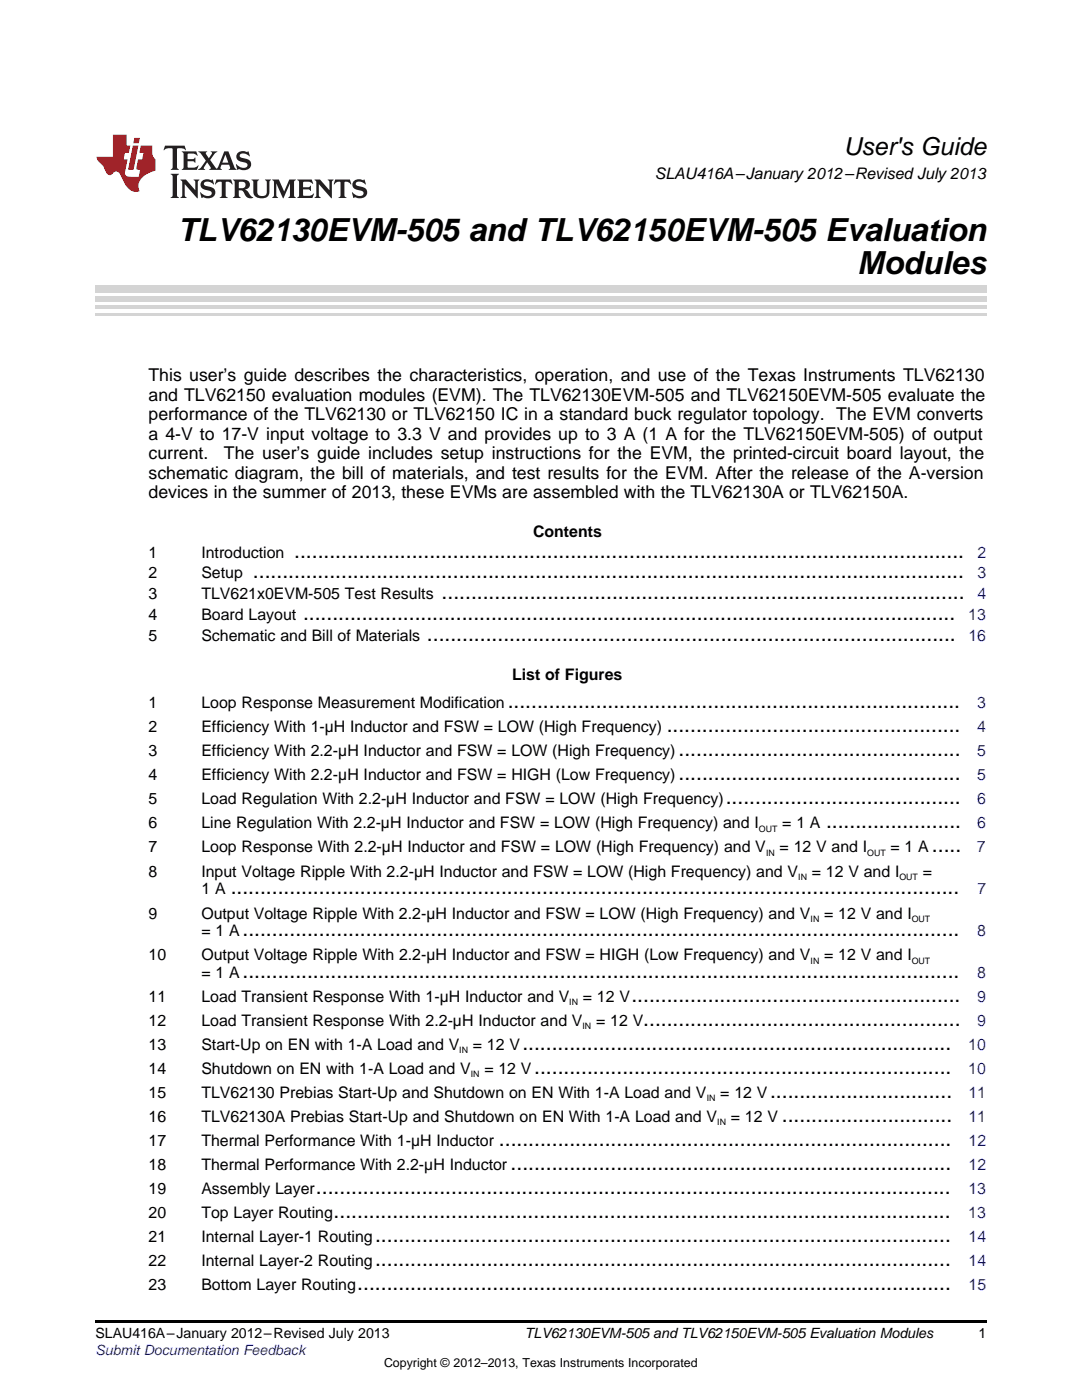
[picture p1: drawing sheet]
<svg xmlns="http://www.w3.org/2000/svg" width="216mm" height="279mm" viewBox="0 0 216 279" stroke-linecap="round" stroke-linejoin="round" font-family="sans-serif">
<defs><g id="words">
<g font-size="6.3">
<text x="35.5" y="48">TLV62130EVM-505 and TLV62150EVM-505 Evaluation</text>
<text x="171.1" y="54.8">Modules</text>
</g>
<text font-size="4.9" x="168.3" y="30.9">User's Guide</text>
<g font-size="4.2">
<text x="58.7" y="111.3">..................................................................................................................</text>
<text x="50.5" y="115.4">.........................................................................................................................</text>
<text x="88.1" y="119.6">.........................................................................................</text>
<text x="60.5" y="123.8">...............................................................................................................</text>
<text x="85.2" y="127.9">..........................................................................................</text>
<text x="101.3" y="141.3">.............................................................................</text>
<text x="133" y="146.1">..................................................</text>
<text x="135.4" y="150.9">................................................</text>
<text x="135.4" y="155.7">................................................</text>
<text x="144.8" y="160.5">........................................</text>
<text x="164.8" y="165.3">.......................</text>
<text x="186" y="170.1">.....</text>
<text x="46" y="178.4">............................................................................................................................</text>
<text x="48.4" y="186.8">..........................................................................................................................</text>
<text x="48.4" y="195.1">..........................................................................................................................</text>
<text x="126" y="199.9">........................................................</text>
<text x="104.2" y="209.5">.........................................................................</text>
<text x="128.4" y="204.7">......................................................</text>
<text x="106.6" y="214.3">.......................................................................</text>
<text x="153.7" y="219.1">...............................</text>
<text x="156" y="223.9">.............................</text>
<text x="99.6" y="228.7">.............................................................................</text>
<text x="101.9" y="233.5">...........................................................................</text>
<text x="63" y="238.3">............................................................................................................</text>
<text x="66.6" y="243.1">.........................................................................................................</text>
<text x="74.8" y="247.9">..................................................................................................</text>
<text x="71.3" y="257.5">.....................................................................................................</text>
<text x="74.8" y="252.7">..................................................................................................</text>
</g>
<g font-size="3.5">
<text x="29.6" y="76.1">This user’s guide describes the characteristics, operation, and use of the Texas Instruments TLV62130</text>
<text x="29.6" y="80">and TLV62150 evaluation modules (EVM). The TLV62130EVM-505 and TLV62150EVM-505 evaluate the</text>
<text x="29.6" y="83.9">performance of the TLV62130 or TLV62150 IC in a standard buck regulator topology. The EVM converts</text>
<text x="29.6" y="87.8">a 4-V to 17-V input voltage to 3.3 V and provides up to 3 A (1 A for the TLV62150EVM-505) of output</text>
<text x="29.6" y="91.7">current.</text>
<text x="29.6" y="95.5">schematic diagram, the bill of materials, and test results for the EVM. After the release of the A-version</text>
<text x="44.7" y="91.7">The user’s guide includes setup instructions for the EVM, the printed-circuit board layout, the</text>
<text x="29.6" y="99.4">devices in the summer of 2013, these EVMs are assembled with the TLV62130A or TLV62150A.</text>
</g>
<g font-size="3.2">
<text x="130.7" y="35.7">SLAU416A–January 2012–Revised July 2013</text>
<text x="106.4" y="107.2">Contents</text>
<text x="29.6" y="111.3">1</text>
<text x="40.2" y="111.3">Introduction</text>
<text x="29.6" y="115.4">2</text>
<text x="29.6" y="119.6">3</text>
<text x="40.2" y="115.4">Setup</text>
<text x="40.2" y="119.6">TLV621x0EVM-505 Test Results</text>
<text x="29.6" y="123.8">4</text>
<text x="40.2" y="123.8">Board Layout</text>
<text x="29.6" y="127.9">5</text>
<text x="40.2" y="127.9">Schematic and Bill of Materials</text>
<text x="102.2" y="135.8">List of Figures</text>
<text x="29.6" y="141.3">1</text>
<text x="40.2" y="141.3">Loop Response Measurement Modification</text>
<text x="29.6" y="146.1">2</text>
<text x="40.2" y="146.1">Efficiency With 1-µH Inductor and FSW = LOW (High Frequency)</text>
<text x="29.6" y="150.9">3</text>
<text x="29.6" y="155.7">4</text>
<text x="40.2" y="150.9">Efficiency With 2.2-µH Inductor and FSW = LOW (High Frequency)</text>
<text x="40.2" y="155.7">Efficiency With 2.2-µH Inductor and FSW = HIGH (Low Frequency)</text>
<text x="29.6" y="160.5">5</text>
<text x="40.2" y="160.5">Load Regulation With 2.2-µH Inductor and FSW = LOW (High Frequency)</text>
<text x="29.6" y="165.3">6</text>
<text x="40.2" y="165.3">Line Regulation With 2.2-µH Inductor and FSW = LOW (High Frequency) and I</text>
<text x="156.1" y="165.3">= 1 A</text>
<text x="29.6" y="170.1">7</text>
<text x="40.2" y="170.1">Loop Response With 2.2-µH Inductor and FSW = LOW (High Frequency) and V</text>
<text x="155.6" y="170.1">= 12 V and I</text>
<text x="177.7" y="170.1">= 1 A</text>
<text x="29.6" y="175">8</text>
<text x="40.2" y="175">Input Voltage Ripple With 2.2-µH Inductor and FSW = LOW (High Frequency) and V</text>
<text x="40.2" y="178.4">1 A</text>
<text x="162" y="175">= 12 V and I</text>
<text x="184.1" y="175">=</text>
<text x="29.6" y="183.3">9</text>
<text x="40.2" y="183.3">Output Voltage Ripple With 2.2-µH Inductor and FSW = LOW (High Frequency) and V</text>
<text x="164.5" y="183.3">= 12 V and I</text>
<text x="29.6" y="191.7">10</text>
<text x="40.2" y="191.7">Output Voltage Ripple With 2.2-µH Inductor and FSW = HIGH (Low Frequency) and V</text>
<text x="40.2" y="186.8">= 1 A</text>
<text x="164.5" y="191.7">= 12 V and I</text>
<text x="40.2" y="195.1">= 1 A</text>
<text x="29.6" y="199.9">11</text>
<text x="40.2" y="199.9">Load Transient Response With 1-µH Inductor and V</text>
<text x="116.3" y="199.9">= 12 V</text>
<text x="29.6" y="204.7">12</text>
<text x="29.6" y="209.5">13</text>
<text x="40.2" y="204.7">Load Transient Response With 2.2-µH Inductor and V</text>
<text x="40.2" y="209.5">Start-Up on EN with 1-A Load and V</text>
<text x="94.4" y="209.5">= 12 V</text>
<text x="119" y="204.7">= 12 V</text>
<text x="29.6" y="214.3">14</text>
<text x="40.2" y="214.3">Shutdown on EN with 1-A Load and V</text>
<text x="96.7" y="214.3">= 12 V</text>
<text x="29.6" y="219.1">15</text>
<text x="40.2" y="219.1">TLV62130 Prebias Start-Up and Shutdown on EN With 1-A Load and V</text>
<text x="143.7" y="219.1">= 12 V</text>
<text x="29.6" y="223.9">16</text>
<text x="40.2" y="223.9">TLV62130A Prebias Start-Up and Shutdown on EN With 1-A Load and V</text>
<text x="145.8" y="223.9">= 12 V</text>
<text x="29.6" y="228.7">17</text>
<text x="29.6" y="233.5">18</text>
<text x="40.2" y="228.7">Thermal Performance With 1-µH Inductor</text>
<text x="40.2" y="233.5">Thermal Performance With 2.2-µH Inductor</text>
<text x="29.6" y="238.3">19</text>
<text x="40.2" y="238.3">Assembly Layer</text>
<text x="29.6" y="243.1">20</text>
<text x="40.2" y="243.1">Top Layer Routing</text>
<text x="29.6" y="247.9">21</text>
<text x="40.2" y="247.9">Internal Layer-1 Routing</text>
<text x="29.6" y="252.7">22</text>
<text x="29.6" y="257.5">23</text>
<text x="40.2" y="252.7">Internal Layer-2 Routing</text>
<text x="40.2" y="257.5">Bottom Layer Routing</text>
</g>
<g font-size="3.2" fill="#00f">
<text x="195" y="111.3">2</text>
<text x="195" y="115.4">3</text>
<text x="195" y="119.6">4</text>
<text x="193.2" y="123.8">13</text>
<text x="193.2" y="127.9">16</text>
<text x="195" y="141.3">3</text>
<text x="195" y="146.1">4</text>
<text x="195" y="150.9">5</text>
<text x="195" y="155.7">5</text>
<text x="195" y="160.5">6</text>
<text x="195" y="165.3">6</text>
<text x="194.9" y="170.1">7</text>
<text x="195" y="178.4">7</text>
<text x="195" y="186.8">8</text>
<text x="195" y="195.1">8</text>
<text x="195" y="199.9">9</text>
<text x="193.2" y="209.5">10</text>
<text x="195" y="204.7">9</text>
<text x="193.2" y="214.3">10</text>
<text x="193.2" y="219.1">11</text>
<text x="193.2" y="223.9">11</text>
<text x="193.3" y="228.7">12</text>
<text x="193.3" y="233.5">12</text>
<text x="193.2" y="238.3">13</text>
<text x="193.2" y="243.1">13</text>
<text x="193.3" y="247.9">14</text>
<text x="193.3" y="257.5">15</text>
<text x="193.3" y="252.7">14</text>
</g>
<g font-size="2.8">
<text x="19" y="267.1">SLAU416A–January 2012–Revised July 2013</text>
<text x="104.7" y="267.1">TLV62130EVM-505 and TLV62150EVM-505 Evaluation Modules</text>
<text x="195.3" y="267">1</text>
</g>
<text font-size="2.8" fill="#00f" x="19" y="270.4">Submit Documentation Feedback</text>
<text font-size="2.5" x="76.6" y="272.7">Copyright © 2012–2013, Texas Instruments Incorporated</text>
<g font-size="1.8">
<text x="151.4" y="165.9">OUT</text>
<text x="152.9" y="170.7">IN</text>
<text x="173" y="170.7">OUT</text>
<text x="159.3" y="175.6">IN</text>
<text x="179.5" y="175.6">OUT</text>
<text x="161.7" y="184">IN</text>
<text x="181.9" y="184">OUT</text>
<text x="161.7" y="192.3">IN</text>
<text x="181.9" y="192.3">OUT</text>
<text x="113.6" y="200.5">IN</text>
<text x="116.2" y="205.3">IN</text>
<text x="91.7" y="210.1">IN</text>
<text x="93.9" y="214.9">IN</text>
<text x="141" y="219.7">IN</text>
<text x="143.1" y="224.5">IN</text>
</g>
</g></defs>
<path d="M19 263.5h177.8v.6h-177.8z" fill="#000"/>
<path d="M19 62.8h177.8" fill="none" stroke="#d4d4d4" stroke-width=".42"/>
<g fill="#d4d4d4">
<path d="M19 60.9h177.8v.7h-177.8z"/>
<path d="M19 59.1h177.8v1h-177.8z"/>
<path d="M19 57h177.8v1.4h-177.8z"/>
</g>
<path d="M32.9 29.1l-.3 .9h.1a1.64 1.64 0 0 1 1.7-.3l.1 3.6-.4 .6h1.6l-.4-.6v-3.5v-.1l.4-.1a1.36 1.36 0 0 1 1.3 .4h.1l-.3-.9zM36.3 30.2l.3 .3v.3v2.5v.3l-.3 .3h3l.3-.9h-.1a1.87 1.87 0 0 1-2 .4l-.1-1.2h1.2l.4 .3v-1.1l-.4 .3-1.2 .1 .1-1.1 .2-.1a1.66 1.66 0 0 1 1.7 .5l.1-.1-.3-.8zM39.6 30.2l1.5 1.9-.9 1.2-.7 .6h1.4l-.3-.3 .7-1.2 .8 1.2-.3 .3h2.5l-.3-.3 .2-.7h1.5l.2 .6-.3 .4h1.6l-.4-.5-1.2-3.2h-.8l-1.2 2.9-.4 .6-1.3-1.8 .9-1.1 .6-.6h-1.4l.3 .3-.6 1.1-.6-1 .2-.4zM45 30.8l.6 1.7h-1.2zM47.4 30.6a1.04 1.04 0 0 0-.2 1.1 1.04 1.04 0 0 0 1 .6l1 .2a.5 .5 0 0 1 .2 .6 .5 .5 0 0 1-.5 .4 1.76 1.76 0 0 1-1.7-.8l-.1 .1 .3 1.1 .2-.1a2.54 2.54 0 0 0 2.2-.3 1.12 1.12 0 0 0 .2-1.2 1.12 1.12 0 0 0-1-.6l-1-.3a.4 .4 0 0 1-.2-.4 .4 .4 0 0 1 .4-.3 1.6 1.6 0 0 1 1.6 .5h.1l-.3-1-.3 .2-.2-.1a1.62 1.62 0 0 0-1.7 .3zM34.1 34.7l.3 .3 .1 .3v3.6l-.1 .3-.3 .3h1.6l-.3-.3-.1-.3v-3.6l.1-.3 .3-.3zM36 35.8l.4 .6v2.5l-.1 .3-.3 .3h1.2l-.3-.6v-2.1l2.6 2.8v-3.2l.3-.6h-1.2l.3 .4 .1 1.7-1.9-2.1zM40.3 36.2a1.04 1.04 0 0 0-.2 1.1 1.04 1.04 0 0 0 .9 .6l1 .3a.5 .5 0 0 1 .2 .5 .5 .5 0 0 1-.4 .4 1.76 1.76 0 0 1-1.8-.7h-.1l.3 1.1 .2-.1a2.55 2.55 0 0 0 2.3-.3 1.12 1.12 0 0 0 .2-1.2 1.12 1.12 0 0 0-1-.6l-1-.3a.41 .41 0 0 1-.2-.4 .41 .41 0 0 1 .4-.3 1.6 1.6 0 0 1 1.5 .5h.1l-.3-1-.2 .2-.2-.1a1.64 1.64 0 0 0-1.7 .3zM43.2 35.8l-.3 1h.1a.95 .95 0 0 1 1.2-.5v2.6v.3l-.4 .3h1.6l-.3-.3-.1-.3v-2.4l.3-.2a1.02 1.02 0 0 1 1 .5h.1l-.3-1zM46.5 35.8l.3 .4v.2v2.5v.3l-.3 .3h1.5l-.3-.3-.1-1.2a.9 .9 0 0 1 1.2 .8 1.07 1.07 0 0 0 1.7 .6 1.97 1.97 0 0 1-1.1-1.3l-.5-.3a.98 .98 0 0 0 1-1 .98 .98 0 0 0-1-.9zM47.7 36.3h.2a.81 .81 0 0 1 1.1 .6 .64 .64 0 0 1-.7 .7h-.7zM50.2 35.8l.3 .4 .1 .2v1.9a1.59 1.59 0 0 0 2.1 1.2 1.15 1.15 0 0 0 1.1-1.2v-2.1l.3-.4h-1.2l.3 .6v1.9a.97 .97 0 0 1-.7 .9 .97 .97 0 0 1-1.1-.6l-.1-2.2 .1-.2 .3-.4zM54.3 35.8l.3 .4 .1 .2v2.5l-.4 .6h1.2l-.4-.6v-2.3l1.4 3 1.4-3v2.3l-.4 .6h1.5l-.3-.3v-.3v-2.5v-.2l.3-.4h-1.3l-1 2.4-1.1-2.4zM59.3 35.8l.3 .4 .1 .2v2.5l-.1 .3-.3 .3h3l.4-.8-.1-.1a1.88 1.88 0 0 1-2.1 .4v-1.2h1.2l.3 .3v-1l-.3 .2-1.2 .1v-1l.3-.1a1.66 1.66 0 0 1 1.6 .4h.1l-.3-.9zM62.8 35.8l.3 .6v2.5v.3l-.3 .3h1.2l-.4-.6v-2.1l2.6 2.8v-3.2l.3-.6h-1.1l.3 .4v1.7l-1.8-2.1zM66.9 35.8l-.3 1h.1a.95 .95 0 0 1 1.2-.5v2.6v.3l-.4 .3h1.6l-.3-.3-.1-.3v-2.4l.3-.2a1.02 1.02 0 0 1 1 .5h.1l-.3-1zM70.6 36.2a1.04 1.04 0 0 0-.2 1.1 1.04 1.04 0 0 0 .9 .6l1 .3a.5 .5 0 0 1 .2 .5 .5 .5 0 0 1-.4 .4 1.75 1.75 0 0 1-1.8-.7h-.1l.3 1.1 .2-.1a2.56 2.56 0 0 0 2.3-.3 1.12 1.12 0 0 0 .2-1.2 1.12 1.12 0 0 0-1-.6l-1-.3a.4 .4 0 0 1-.2-.4 .4 .4 0 0 1 .4-.3 1.6 1.6 0 0 1 1.5 .5h.1l-.3-1-.2 .2-.2-.1a1.64 1.64 0 0 0-1.7 .3z" fill="#231f20"/>
<path d="M22.5 26.9v4.4h-3.2a2.57 2.57 0 0 0 1.2 1.7l.4 .8a1.22 1.22 0 0 0 1.3 1.1l.2-.2a.9 .9 0 0 1 1-.5 .9 .9 0 0 1 .7 .9l.5 1.1a2.58 2.58 0 0 0 3.3 1.9 2.35 2.35 0 0 1 .9-3.1l1.1-.6 1.1-.3v-2.3a1.45 1.45 0 0 1-.6-1.3v-1.5h-2.3l-.3 1.5h.8l-.2 1.3h-.9l-.3 1.6 .1 .4 .7 .1-.3 1.4h-1.1a1.52 1.52 0 0 1-1.7-.6l.6-2.9h-.8l.2-1.3h.8l.3-1.5h-.7v-2.1zM26.5 29l-1 4.9h1.2l.9-4.9zM26.8 27.5l-.2 1.1h1.1l.2-1.1z" fill="#ee1d23"/>
<use href="#words"/>
</svg>
